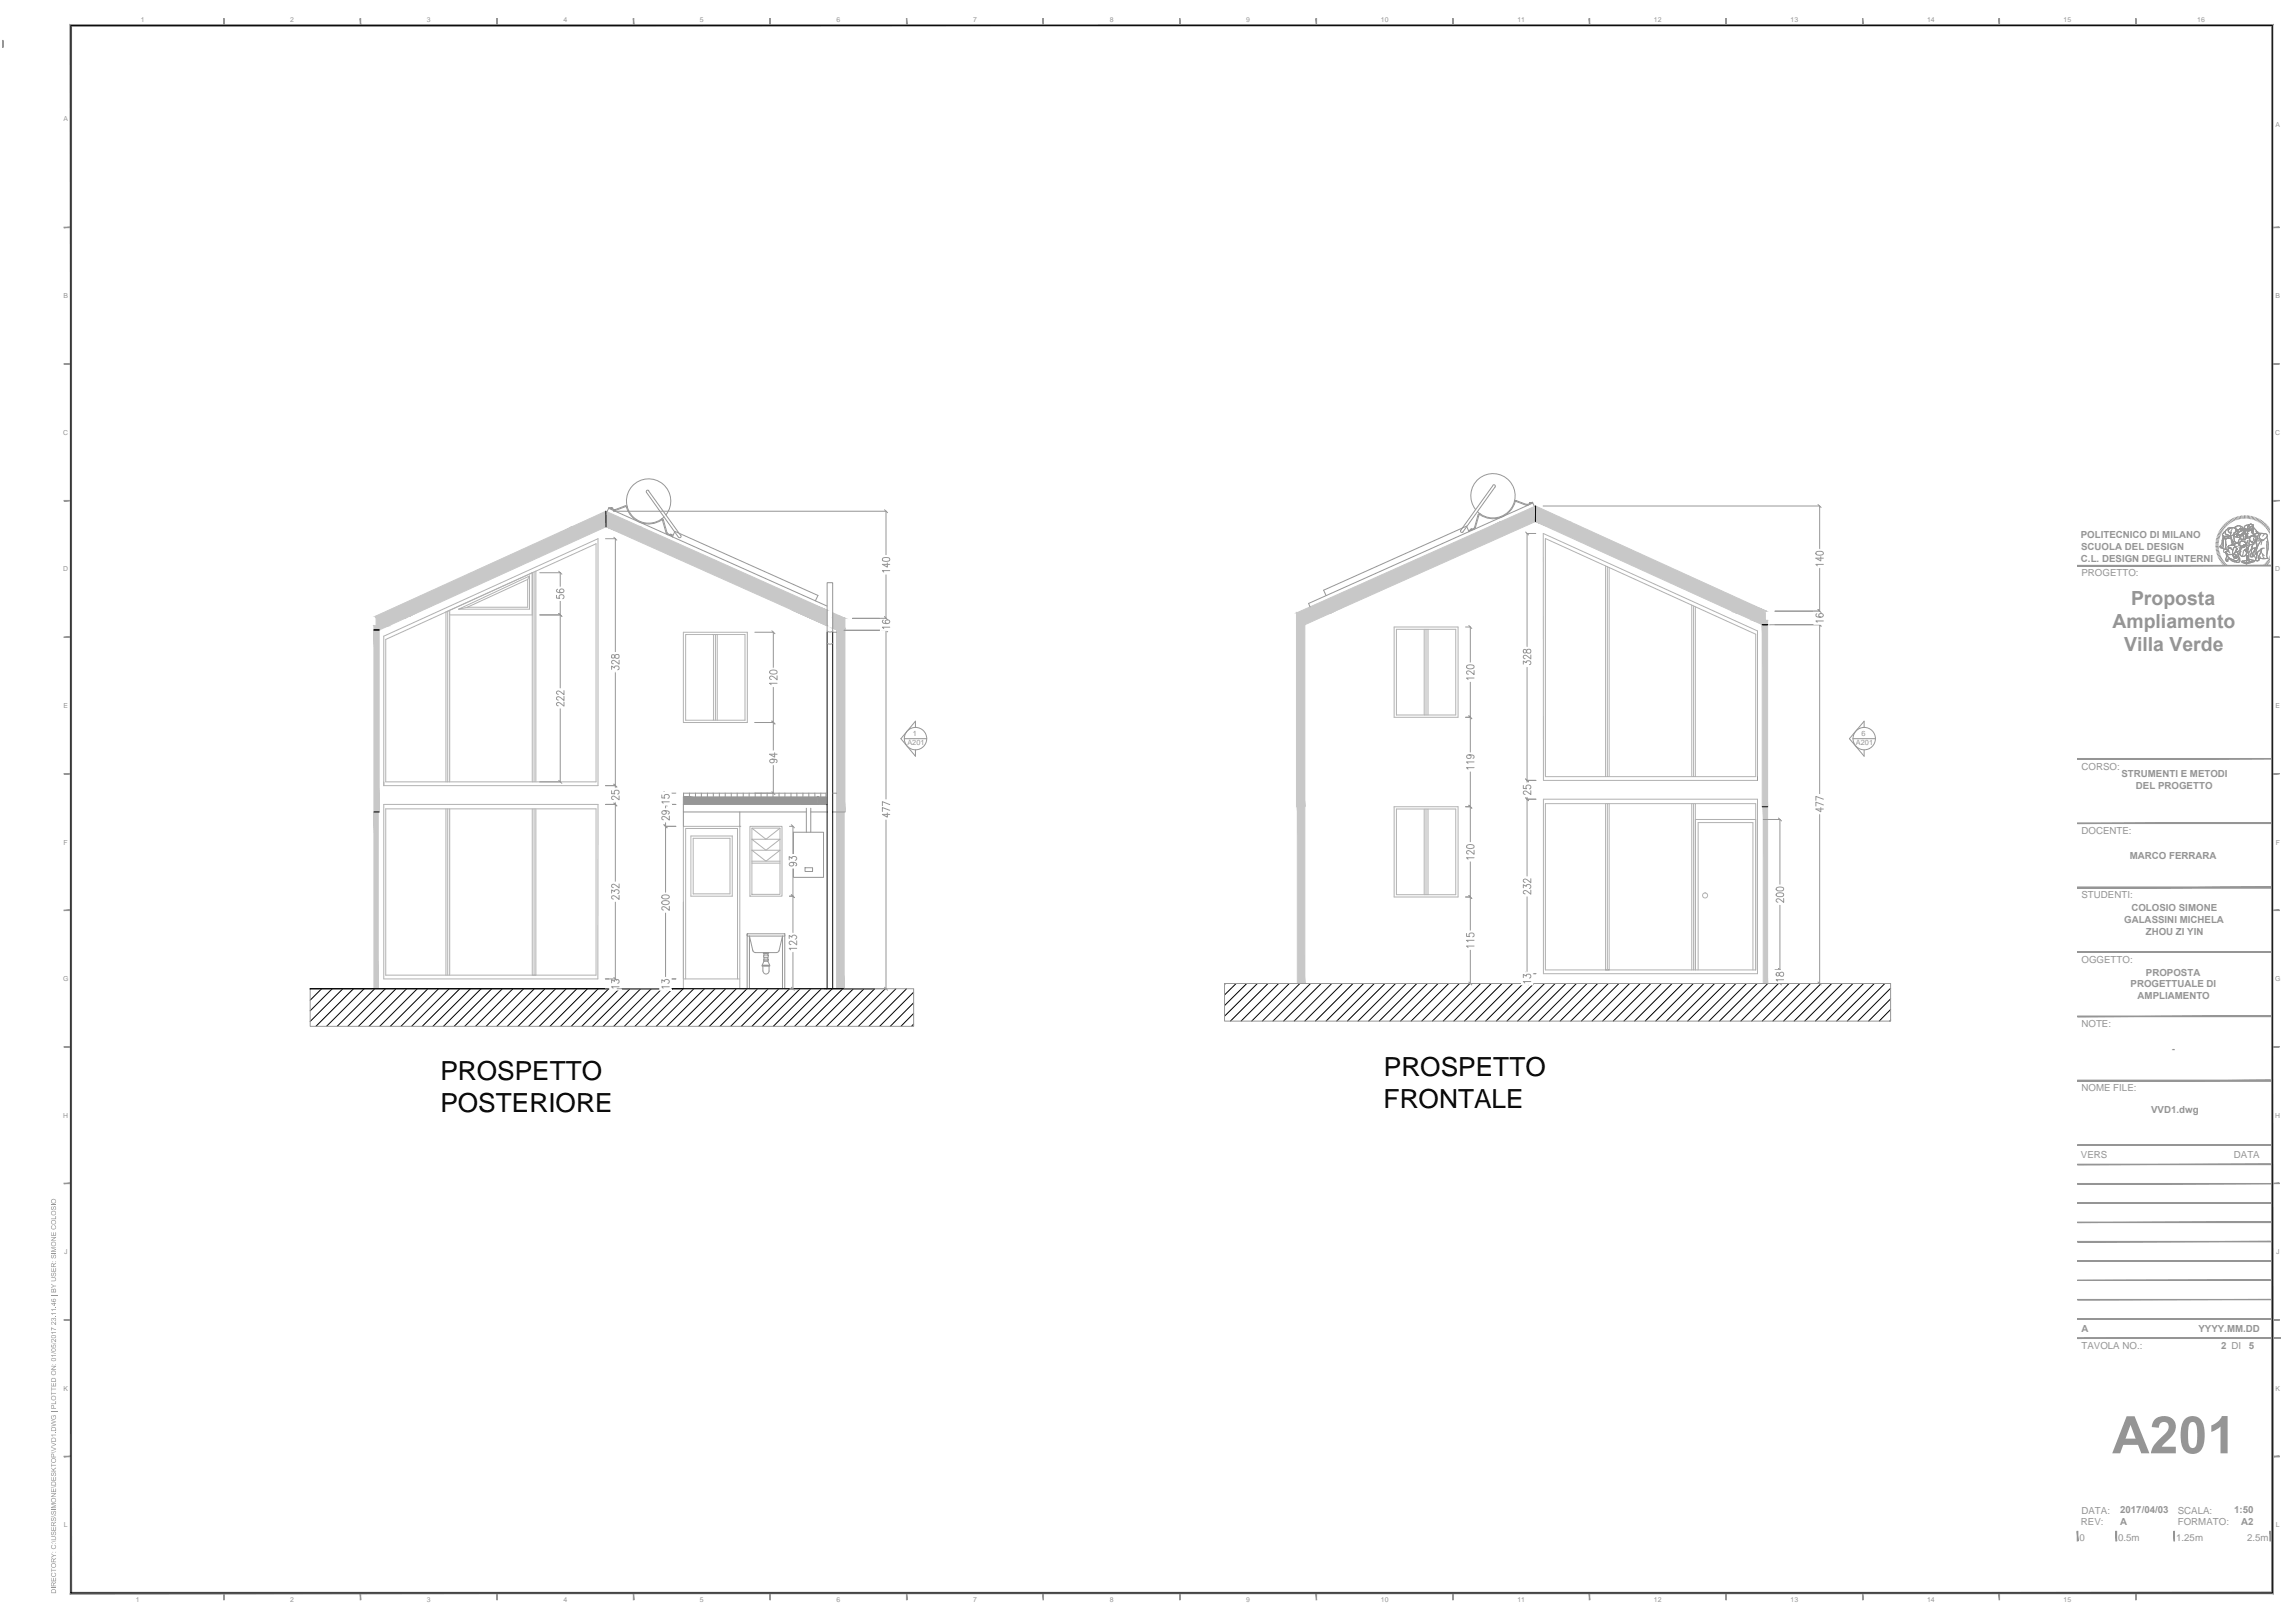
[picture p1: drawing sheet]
<svg xmlns="http://www.w3.org/2000/svg" width="594mm" height="420mm" viewBox="0 0 594 420" stroke-linecap="round" stroke-linejoin="round" font-family="sans-serif">
<defs><g id="words">
<text font-size="13.4" fill="#959595" x="546.8" y="376.2">A201</text>
<g font-size="6.8">
<text x="114" y="279.5">PROSPETTO</text>
<text x="358.2" y="278.6">PROSPETTO</text>
<text x="114" y="287.8">POSTERIORE</text>
<text x="358.2" y="286.8">FRONTALE</text>
</g>
<g font-size="5" fill="#959595">
<text x="551.6" y="156.6">Proposta</text>
<text x="546.8" y="162.6">Ampliamento</text>
<text x="549.9" y="168.5">Villa Verde</text>
</g>
<g font-size="2.5" fill="#959595">
<text x="538.6" y="139.4">POLITECNICO DI MILANO</text>
<text x="538.7" y="142.4">SCUOLA DEL DESIGN</text>
<text x="538.7" y="145.4">C.L. DESIGN DEGLI INTERNI</text>
<text x="538.8" y="149.2">PROGETTO:</text>
<text x="538.8" y="199.2">CORSO:</text>
<text x="549.1" y="201.1">STRUMENTI E METODI</text>
<text x="552.9" y="204.2">DEL PROGETTO</text>
<text x="538.8" y="215.9">DOCENTE:</text>
<text x="551.3" y="222.3">MARCO FERRARA</text>
<text x="538.8" y="232.6">STUDENTI:</text>
<text x="549.9" y="238.9">GALASSINI MICHELA</text>
<text x="551.7" y="235.9">COLOSIO SIMONE</text>
<text x="555.4" y="242">ZHOU ZI YIN</text>
<text x="538.8" y="249.2">OGGETTO:</text>
<text x="551.5" y="255.6">PROGETTUALE DI</text>
<text x="555.5" y="252.6">PROPOSTA</text>
<text x="553.3" y="258.7">AMPLIAMENTO</text>
<text x="538.8" y="265.9">NOTE:</text>
<text x="562.2" y="272.3">-</text>
<text x="538.8" y="282.5">NOME FILE:</text>
<text x="556.8" y="288.2">VVD1.dwg</text>
<text x="538.7" y="299.9">VERS</text>
<text x="578.3" y="299.9">DATA</text>
<text x="538.8" y="344.8">A</text>
<text x="569.1" y="344.8">YYYY.MM.DD</text>
<text x="538.8" y="349.3">TAVOLA NO.:</text>
<text x="575" y="349.3">2 DI</text>
<text x="582.1" y="349.3">5</text>
<text x="538.7" y="394.8">REV:</text>
<text x="538.8" y="391.9">DATA:</text>
<text x="548.8" y="394.8">A</text>
<text x="548.8" y="391.8">2017/04/03</text>
<text x="563.7" y="391.9">SCALA:</text>
<text x="563.7" y="394.8">FORMATO:</text>
<text x="578.3" y="391.8">1:50</text>
<text x="580.2" y="394.8">A2</text>
<text x="538.3" y="398.9">0</text>
<text x="548.3" y="398.9">0.5m</text>
<text x="563.3" y="398.9">1.25m</text>
<text x="581.7" y="398.9">2.5m</text>
</g>
<g font-size="1.9" fill="#969696">
<text x="236.3" y="190.5">1</text>
<text x="481.8" y="190.5">6</text>
<text x="234.9" y="192.9">A201</text>
<text x="480.4" y="192.9">A201</text>
</g>
<g font-size="1.8" fill="#959595">
<text x="36.5" y="5.7">1</text>
<text x="75.1" y="5.7">2</text>
<text x="110.5" y="5.7">3</text>
<text x="145.8" y="5.7">4</text>
<text x="181.2" y="5.7">5</text>
<text x="216.5" y="5.7">6</text>
<text x="251.9" y="5.7">7</text>
<text x="287.3" y="5.7">8</text>
<text x="322.6" y="5.7">9</text>
<text x="357.4" y="5.7">10</text>
<text x="392.8" y="5.7">11</text>
<text x="428.1" y="5.7">12</text>
<text x="463.5" y="5.7">13</text>
<text x="498.8" y="5.7">14</text>
<text x="534.2" y="5.7">15</text>
<text x="568.8" y="5.7">16</text>
<text x="16.4" y="31.3">A</text>
<text x="589" y="32.9">A</text>
<text x="16.4" y="77.2">B</text>
<text x="589" y="77.2">B</text>
<text x="16.4" y="112.6">C</text>
<text x="589" y="112.6">C</text>
<text x="16.4" y="147.9">D</text>
<text x="589" y="147.9">D</text>
<text x="16.4" y="183.3">E</text>
<text x="589" y="183.3">E</text>
<text x="16.5" y="218.6">F</text>
<text x="589.1" y="218.6">F</text>
<text x="16.3" y="254">G</text>
<text x="588.9" y="254">G</text>
<text x="16.4" y="289.3">H</text>
<text x="589" y="289.3">H</text>
<text x="16.6" y="324.7">J</text>
<text x="589.2" y="324.7">J</text>
<text x="16.4" y="360">K</text>
<text x="589" y="360">K</text>
<text x="16.5" y="395.4">L</text>
<text x="589.1" y="395.4">L</text>
<text x="35.2" y="414.8">1</text>
<text x="75.1" y="414.8">2</text>
<text x="110.5" y="414.8">3</text>
<text x="145.8" y="414.8">4</text>
<text x="181.2" y="414.8">5</text>
<text x="216.5" y="414.8">6</text>
<text x="251.9" y="414.8">7</text>
<text x="287.3" y="414.8">8</text>
<text x="322.6" y="414.8">9</text>
<text x="357.4" y="414.8">10</text>
<text x="392.8" y="414.8">11</text>
<text x="428.1" y="414.8">12</text>
<text x="463.5" y="414.8">13</text>
<text x="498.8" y="414.8">14</text>
<text x="534.2" y="414.8">15</text>
</g>
</g></defs>
<!-- layer: ARREDI -->
<g fill="none" stroke="#000" stroke-width=".26">
<path d="M80.5 256l-.2 .2M83.3 256l-3 2.9M86 256l-5.7 5.7M88.8 256l-8.5 8.4M91.5 256l-9.7 9.7M94.3 256l-9.8 9.7M97 256l-9.7 9.7M99.8 256l-9.8 9.7M102.5 256l-9.7 9.7M105.3 256l-9.8 9.7M108 256l-9.7 9.7M110.8 256l-9.8 9.7"/>
<path d="M113.5 256l-9.7 9.7M116.3 256l-9.8 9.7M119 256l-9.7 9.7M121.8 256l-9.8 9.7M124.5 256l-9.7 9.7M127.3 256l-9.8 9.7M130 256l-9.7 9.7M132.8 256l-9.7 9.7M135.5 256l-9.7 9.7M138.3 256l-9.7 9.7M141.1 256l-9.8 9.7M143.8 256l-9.7 9.7"/>
<path d="M146.6 256l-9.8 9.7M149.3 256l-9.7 9.7M152.1 256l-9.7 9.7M154.8 256l-9.7 9.7M157.6 256l-9.7 9.7M160.3 256l-9.7 9.7M163.1 256l-9.7 9.7M165.8 256l-9.7 9.7M168.6 256l-9.7 9.7M171.4 256l-9.8 9.7M174.1 256l-9.7 9.7M176.9 256l-9.8 9.7"/>
<path d="M179.6 256l-9.7 9.7M182.4 256l-9.8 9.7M185.1 256l-9.7 9.7M187.9 256l-9.8 9.7M190.6 256l-9.7 9.7M193.4 256l-9.8 9.7M196.1 256l-9.7 9.7M198.9 256l-9.8 9.7M201.6 256l-9.7 9.7M204.4 256l-9.8 9.7M207.1 256l-9.7 9.7M209.9 256l-9.7 9.7"/>
<path d="M212.6 256l-9.7 9.7M215.4 256l-9.7 9.7M218.2 256l-9.8 9.7M220.9 256l-9.7 9.7M223.7 256l-9.8 9.7M226.4 256l-9.7 9.7M229.2 256l-9.8 9.7M231.9 256l-9.7 9.7M234.7 256l-9.8 9.7M236.5 256.9l-8.8 8.8M236.5 259.6l-6.1 6.1M317.2 254.6l-.2 .2"/>
<path d="M320 254.6l-3 3M322.7 254.6l-5.7 5.7M325.5 254.6l-8.5 8.5M328.2 254.6l-9.7 9.7M331 254.6l-9.7 9.7M333.7 254.6l-9.7 9.7M336.5 254.6l-9.7 9.7M339.2 254.6l-9.7 9.7M342 254.6l-9.7 9.7M344.7 254.6l-9.7 9.7M347.5 254.6l-9.7 9.7M350.3 254.6l-9.8 9.7"/>
<path d="M353 254.6l-9.7 9.7M355.8 254.6l-9.8 9.7M358.5 254.6l-9.7 9.7M361.3 254.6l-9.8 9.7M364 254.6l-9.7 9.7M366.8 254.6l-9.8 9.7M369.5 254.6l-9.7 9.7M372.3 254.6l-9.8 9.7M375 254.6l-9.7 9.7M377.8 254.6l-9.8 9.7M380.5 254.6l-9.7 9.7M383.3 254.6l-9.7 9.7"/>
<path d="M386 254.6l-9.7 9.7M388.8 254.6l-9.7 9.7M391.6 254.6l-9.8 9.7M394.3 254.6l-9.7 9.7M397.1 254.6l-9.8 9.7M399.8 254.6l-9.7 9.7M402.6 254.6l-9.8 9.7M405.3 254.6l-9.7 9.7M408.1 254.6l-9.8 9.7M410.8 254.6l-9.7 9.7M413.6 254.6l-9.8 9.7M416.3 254.6l-9.7 9.7"/>
<path d="M419.1 254.6l-9.8 9.7M421.8 254.6l-9.7 9.7M424.6 254.6l-9.7 9.7M427.3 254.6l-9.7 9.7M430.1 254.6l-9.7 9.7M432.8 254.6l-9.7 9.7M435.6 254.6l-9.7 9.7M438.3 254.6l-9.7 9.7M441.1 254.6l-9.7 9.7M443.9 254.6l-9.8 9.7M446.6 254.6l-9.7 9.7M449.4 254.6l-9.8 9.7"/>
<path d="M452.1 254.6l-9.7 9.7M454.9 254.6l-9.8 9.7M457.6 254.6l-9.7 9.7M460.4 254.6l-9.8 9.7M463.1 254.6l-9.7 9.7M465.9 254.6l-9.7 9.7M468.7 254.6l-9.8 9.7M471.4 254.6l-9.7 9.7M474.2 254.6l-9.8 9.7M476.9 254.6l-9.7 9.7M479.7 254.6l-9.8 9.7M482.4 254.6l-9.7 9.7"/>
<path d="M485.2 254.6l-9.8 9.7M487.9 254.6l-9.7 9.7M489.4 255.8l-8.5 8.5M489.4 258.6l-5.7 5.7M236.5 262.4l-3.3 3.3M236.5 265.1l-.5 .6M489.4 261.3l-3 3M489.4 264.1l-.2 .2"/>
</g>
<g fill="none" stroke="#979797" stroke-width=".26">
<path d="M156.7 139.5h2.6M157.6 131.6l56.5 25.3M157.6 131.6v-.2l1.2 .5M157.6 131.6l-.5 .9M158.1 131.6h.1M158.1 131.5h.1M158.1 131.5l.3 .1M158.1 131.5v.1M158.2 131.5h.1M158.2 131.5l-.1 .1M158.3 131.7h.1M158.4 131.7h.1"/>
<path d="M158.4 131.6h.1M158.4 131.6l-.1 .1M158.4 131.6v.1M158.8 132.3h70.6M158.8 131.9h.5M159.3 139.5v29.9M161.8 131l-2.6 .9M161.8 130.9l.6 .3M161.9 131.1h.1a6 6 0 0 0 9.3 3.5M161.9 131.2l-2.6 .9h-.6M167.3 127.4l8.3 11.7h.6v-.5M167.9 127.1l8.3 11.6"/>
<path d="M167.9 127h-.5v.5M171.2 134.4h.3l.3 .2 .9 3.3M171.3 134.6l.2 .1M171.5 134.7l.9 3.2M172.4 133.3a5.7 5.7 0 0 0-3.4-9.2 5.7 5.7 0 0 0-6.6 7.3 5.7 5.7 0 0 0 9.5 2.4M172.4 137.9l.5 .6M172.7 137.9l.3 .3 1.1 .6v.2l.6-1.4 37 16.5-.6 1.4M173.4 138.4h.1M173.5 138.5h.1M173.5 138.3h.1M173.5 138.3l.2 .1M173.5 138.3l-.1 .1"/>
<path d="M173.5 138.4h.1M173.5 138.4v.1M173.6 138.4h.1M173.6 138.5h.1M173.7 138.6h.1M173.7 138.4l-.1 .1M173.7 138.4h.1M173.8 138.4l-.1 .2M229.3 132.3v12M380.6 137.1v.1M380.6 137.1h.1M380.6 137.2h.1"/>
<path d="M380.6 137h.1M380.6 137.1l.1 .1M380.7 137.2h.1M380.8 137h.1M380.8 137l.1 .1M380.9 137.1h.1M380.9 137h.1M380.9 137l-.3 .1M380.9 137v.1M381.7 136.5l-.3 .4-1.2 .5 .1 .2-.7-1.4-37 16.6 .7 1.4M381.9 136.6l-.4 .5M382 131.9a5.7 5.7 0 0 1 3.4-9.2 5.7 5.7 0 0 1 6.6 7.3 5.7 5.7 0 0 1-9.5 2.4"/>
<path d="M382.6 133.3l-.9 3.2M383.2 133h-.3l-.3 .2M386.4 125.6h.5l.1 .5-8.4 11.7h-.4l-.1-.5M386.4 125.7l-8.3 11.6M392.4 129.8l2.6 1h.7M392.5 129.8h-.2a6.2 6.2 0 0 1-9.4 3.4l-1 3.4M392.5 129.6l2.6 1M392.5 129.6l-.5 .2M395.5 130.5h-.4M395.9 130.2h.1M395.9 130.2l.1 .2M396 130.4h.1"/>
<path d="M396 130.2h.1M396 130.2v.1M396.1 130.1h.1M396.1 130.1l.1 .1M396.2 130.2h.1M396.2 130.1h.1M396.2 130.1l-.3 .1M396.2 130.1v.1M396.8 130.2l-58.1 26 .4 .9M396.8 130.2l-.1-.2-1.2 .6M396.8 130.2l.4 .9M397.5 138.1h-2.2v30"/>
<path d="M399.4 131h71.6v11.7M139.7 159.2h5.4M139.7 148.3h5.4M144 154.1v.7l.9 .1a.59 .59 0 0 1 0-.8 .59 .59 0 0 1 .9 .1 .59 .59 0 0 1-.1 .8M144.3 152.5l-.3 .5a1.17 1.17 0 0 0 2-.1 .57 .57 0 0 0-.7-.4 .57 .57 0 0 0-.4 .7l.5 .2M145 148.3v4.2M145 155v23.8M228.5 144.5l.7-.2a.83 .83 0 0 1 1.1 .5v.1a1.27 1.27 0 0 1-1.9 0zM229.3 148.1v12.4M229.7 145.7v1.1l-1.3-.7h1.9M230.3 147.7h-1.9l.4 .4M459.5 158.2h11.5"/>
<path d="M470.1 142.9l.8-.2a.91 .91 0 0 1 1.1 .4l-.1 .4-.7 .2a.94 .94 0 0 1-1.1-.4zM470.3 158.9l-.2 .4a1.16 1.16 0 0 0 1.9 0 .55 .55 0 0 0-.8-.5 .55 .55 0 0 0-.1 .9l.2 .1M471 146.5v12.3M471.3 144.1v1.1l-1.2-.7h1.9M472 146.1h-1.9l.3 .4M146 178.8v1l-.9-.7a.5 .5 0 0 0-.9-.1 .5 .5 0 0 0 .3 .8M158.3 173.3v-.9l.8 .5a.57 .57 0 0 1 .9-.5 .57 .57 0 0 1-.1 1M158.4 169.6a.51 .51 0 0 0 .2 .8l.4-.1a.7 .7 0 0 1 .4-.8 .7 .7 0 0 1 .9 .3 .61 .61 0 0 1-.7 .7 .61 .61 0 0 1-.5-.8l-.3-.2zM159.3 173.4v31.2M160.3 170.9v1l-1.6-.9-.4 .3v.2l.5 .3M195.4 163.7h4.8M199.3 173.7l.8-.2a.89 .89 0 0 1 1.1 .4v.1a1.23 1.23 0 0 1-2 0z"/>
<path d="M200.2 163.7v9.8M200.2 177.3v17.6M201.2 176.9h-2l.4 .4M201.2 174.9v1.1a2.24 2.24 0 0 0-1.6-1l-.4 .3v.3l.5 .3M214.1 166.5a1.16 1.16 0 0 0 1.5 0M214.1 163.4a1.16 1.16 0 0 0 1.5 0M214.1 163.7v-12.9h1.4v12.9h1.1M218.5 163.2h10.9M220.7 160.1h8.7M228.7 160.5l-.3 .3a1.07 1.07 0 0 0 1.9 .1 .57 .57 0 0 0-.7-.4 .57 .57 0 0 0-.4 .7l.5 .2M229.3 162.7v44.8M230.3 162.4h-1.9l.4 .3"/>
<path d="M379.4 162.3h1.2v9.8M379.7 172.3l.8-.2a.86 .86 0 0 1 1.1 .6 1.24 1.24 0 0 1-2 0zM380.6 175.9v19.5M381.6 175.5h-2l.4 .4M381.6 173.6v1l-1-.7-.6-.2-.3 .1-.1 .5 .5 .3M394.3 171.9v-.8l.8 .4a.56 .56 0 0 1 .8-.4 .56 .56 0 0 1 0 1M394.4 168.2a.52 .52 0 0 0-.1 .5 .52 .52 0 0 0 .5 .4l.2-.1a.7 .7 0 0 1 .4-.9 .7 .7 0 0 1 .9 .3 .61 .61 0 0 1-.7 .7 .61 .61 0 0 1-.5-.7l-.3-.3zM395.3 172.1v31.1M396.3 169.6v1l-1.2-.9-.4-.1-.3 .2-.1 .4 .5 .3M458.1 161.7h12.9M471 161.1v45.1M472 160.8h-1.9l.3 .3"/>
<path d="M145 182.8v19.6M146 181.8v1l-.9-.8a.51 .51 0 0 0-.8-.1 .51 .51 0 0 0 0 .7l.2 .1M146 180.3v1l-.9-.7a.5 .5 0 0 0-.9-.2 .5 .5 0 0 0 .3 .8M195.4 187h4.8M199.9 196.5a.5 .5 0 0 1 .5 .6 .5 .5 0 0 1-.6 .4l-.6-.5a1.16 1.16 0 0 1 2 0l-.3 .4M200.2 197.5v7.8M200.5 194.9v1.1l-1.3-.7h2M379.4 185.7h1.2M380.3 195.4l.4 .2a.52 .52 0 0 1-.6 .8 .52 .52 0 0 1-.2-.9l.4-.1a.91 .91 0 0 1 1.3 .6l-.3 .3M380.6 199.1v19.5M381.6 198.7h-2l.4 .4M381.6 197.2h-2l.4 .4"/>
<path d="M139.7 202.4h5.4M156.7 208.3h2.6M156.7 203.4h2.6M158.3 204.7v.8h.9a.58 .58 0 0 1 0-.8 .58 .58 0 0 1 .8 0 .58 .58 0 0 1 .1 .8l-.2 .1M159.3 207.1v21.7M160.3 206.1v1l-1.6-1-.4 .3v.3l.5 .3M171.3 205.8v.8h.8a.58 .58 0 0 1 .1-.8 .58 .58 0 0 1 .8 0 .58 .58 0 0 1 0 .8l-.1 .1M171.9 209.9a.5 .5 0 0 1 .6 .5 .5 .5 0 0 1-.6 .4l-.5-.2-.1-.2a1.09 1.09 0 0 1 2 .1l-.3 .2M172.2 208.3h2.7M172.2 213.9h2.7M172.3 208v1.9M172.3 212.3v19.4"/>
<path d="M173.3 211.3v1l-1.4-1-.6 .3 .1 .5 .3 .1M173.3 207.6h-2l.3 .4M174.9 205.3h-2.7l.1 .4M176.9 208.3v5.6M176.9 210.2h31.8M178.5 205.3v1M180 205.3v1M181.6 205.3v1M183.1 205.3v1M184.6 205.3v1M186.2 205.3v1M187.7 205.3v1"/>
<path d="M189.3 205.3v1M190.8 205.3v1M191.5 210.2v3.7M192.4 205.3v1M193.9 205.3v1M195.5 205.3v1M197 205.3v1M198.6 205.3v1M200.1 205.3v1M201.7 205.3v1M203.2 205.3v1M204.4 213.9h.9v7.8"/>
<path d="M204.8 205.3v1M205.4 215.4h7.8v11.7h-7.8zM206.3 205.3v1M207.8 205.3v1M208.7 209.2v6.2M209.4 205.3v1M209.9 210.2h4.2M209.9 209.2v6.2M210.9 205.3v1M212.5 205.3v1M213.8 205.3v1M214.1 205.3h-37.2v1"/>
<path d="M215.5 210.2h3.2M215.5 205.3h1.1M229.3 211.6v44.4M229.7 210.5v1.1l-1.3-.8h1.9M230.3 209.8l-1.9-.7v1M230.3 208.3l-1.9-.8v1.1M379.4 208.8h1.2M379.7 218.9l.8-.3a.86 .86 0 0 1 1.1 .6 1.24 1.24 0 0 1-2 0zM394.3 203.3v.8l.9 .1a.6 .6 0 0 1 0-.8 .6 .6 0 0 1 .8 0 .6 .6 0 0 1 .1 .8h-.2M395.3 206.9h2.3M395.3 205.7v21.8M395.3 202h2.3"/>
<path d="M396.3 204.7v1l-1.2-.9h-.4l-.3 .1-.1 .5 .5 .3M454.9 201.1v.9M456.4 212.1h4.4l-.1 17.5M471 210.2v44.4h-12.9M471.3 209.1v1.1l-1.2-.8h1.9M472 208.4l-1.9-.7v1M472 206.9l-1.9-.7v1M158.3 231.2v-.8l.8 .4a.57 .57 0 0 1 .9-.4 .57 .57 0 0 1-.1 1M159.3 232.8v20.7M160.3 231.8v1l-1-.7a.51 .51 0 0 0-.7-.2 .51 .51 0 0 0-.1 .8l.3 .1M160.3 228.8v1.1l-1-.8a.51 .51 0 0 0-.7-.2 .51 .51 0 0 0-.1 .8l.3 .1M171.4 233.4l.7-.3a.88 .88 0 0 1 1.2 .6 1.14 1.14 0 0 1-2-.1z"/>
<path d="M171.4 231.9l.7-.2a.88 .88 0 0 1 1.2 .6 1.14 1.14 0 0 1-2-.2zM172.3 235.7v17.8M173.3 234.6v1.1l-1.4-1-.6 .3 .1 .4 .3 .2M204.3 222.6v-.8l.7 .4a.58 .58 0 0 1 .9-.5 .58 .58 0 0 1 0 1M204.4 232h.9M204.9 223.2l.5 .3a.52 .52 0 0 1-.6 .7 .52 .52 0 0 1-.3-.9l.4-.1a.97 .97 0 0 1 1.3 .6l-.3 .3M205.3 224.2v17.9M208.4 224.6h1.9v1h-1.9zM379.4 232.2h1.2M380.6 222.4v19.1M381.6 222.1h-2l.4 .3M381.6 220.1v1.1l-1-.8-.6-.2-.4 .3v.3l.5 .3"/>
<path d="M394.3 229.8v-.8l.8 .5a.57 .57 0 0 1 .9-.5 .57 .57 0 0 1-.1 1M395.3 231.5v20.7M396.3 230.4v1.1l-1-.8a.51 .51 0 0 0-.8-.1 .51 .51 0 0 0 .2 .8h.1M396.3 227.5v1l-1-.7a.51 .51 0 0 0-.7-.2 .51 .51 0 0 0-.1 .8h.3M459.9 231.3l.7-.2a.94 .94 0 0 1 1.1 .4v.2a1.31 1.31 0 0 1-1.9 0zM459.9 229.8l.7-.2a.94 .94 0 0 1 1.1 .5v.1a1.31 1.31 0 0 1-1.9 0zM460.7 233.6v18.1M461.7 232.6v1l-1.2-.9a.47 .47 0 0 0-.7 .2 .47 .47 0 0 0 .3 .7h.1M80.3 256h156.2v9.7h-156.2zM156.7 256h2.6M156.7 253.4h2.6M158.3 254.4v-.8l.8 .5a.57 .57 0 0 1 .9-.5 .57 .57 0 0 1-.1 1"/>
<path d="M159.3 255.8v.2M160.3 255.5h-2l.4 .3M171.3 254.4v-.8l.7 .5a.57 .57 0 0 1 .9-.5 .57 .57 0 0 1 0 1M172.2 253.4h2.7M172.3 255.8l-12.5 .2M173.3 255.5h-2l.3 .3M193.4 242.2h9.8M193.4 241.8v14.2h-1.9M195.4 246.6h5.7M195.5 246.6l-.6-.5-.9-3.8v13.7h8.6v-13.7l-.9 3.8-.6 .5M197.3 249.9h1.9v.2h-1.9zM197.5 250.1v1.3"/>
<path d="M197.5 251.4a.78 .78 0 0 0 .8 .8 .78 .78 0 0 0 .8-.8M197.6 246.6l1.4 .1zM197.6 246.7h1.3M197.7 247.2h1.2v.6h-1.2zM197.7 248.3h1.2v.5h-1.2zM197.8 248.8l-.5 1.1M197.8 246.9v.3M197.8 247.8v.5M197.8 248.8h.1M197.8 248.8h.9M198.7 248.8l.5 1.1M198.7 246.9v.3"/>
<path d="M198.7 247.8v.5M198.7 248.8h.1M199.1 250.1v1.3M203.1 241.8v14.2h11M203.2 241.8h-9.8M204.3 243v-.8l.7 .4a.58 .58 0 0 1 .9-.5 .58 .58 0 0 1 0 1M205.3 245.9v10.1M206.2 245.5h-1.9l.3 .4M206.2 243.6v1l-.9-.7-.7-.3-.3 .3v.3l.5 .3M215.5 256h.4M218.5 256h10.9M317 254.6h172.4v9.7h-172.4z"/>
<path d="M379.6 241.7v.7l.9 .1a.58 .58 0 0 1 0-.8 .58 .58 0 0 1 .8 0 .58 .58 0 0 1 .1 .8h-.2M380.6 245.3v9.3h-1.2M381.6 244.9h-2l.4 .4M381.6 243.4h-2l.4 .4M394.3 253.1v-.9l.8 .5a.57 .57 0 0 1 .9-.5 .57 .57 0 0 1-.1 1M395.3 254.5l2.3 .1M395.3 252.1h2.3M396.3 254.1h-2l.4 .4M415.6 251.1h.9M459.5 251.1h1.3M459.9 251.9l-.1 .5a.42 .42 0 0 0 .6 .2 .69 .69 0 0 1 .5-.8 .69 .69 0 0 1 .8 .3 .62 .62 0 0 1-.6 .7 .62 .62 0 0 1-.6-.8l-.3-.2zM460.7 254v.6"/>
<path d="M461.7 253.6h-1.9l.3 .4"/>
</g>
<g fill="#979797" stroke="#979797" stroke-width=".26">
<path d="M211.7 206.3l2.1 2v-2zM211.7 206.3l2.1 2h-2.1z"/>
<path d="M176.9 206.3l34.8 2v-2zM176.9 206.3l34.8 2h-34.8z"/>
</g>
<!-- layer: STRUTTURA -->
<g fill="#c7c8ca" stroke="#c7c8ca" stroke-width=".26">
<path d="M215.5 158.6l2.1 1h-2.1z"/>
<path d="M205.1 158l9 4z"/>
<path d="M205.1 158h9v4z"/>
<path d="M96.8 163.1l1.4 47.1v-47.1zM96.8 163.1l1.4 47.1h-1.4z"/>
<path d="M96.8 210.2l1.1 45.8v-45.8zM96.8 210.2l1.1 45.8h-1.1z"/>
<path d="M216.6 163.1l2.1 47.1v-47.1zM216.6 163.1l2.1 47.1h-2.1z"/>
<path d="M216.6 210.2l1.9 45.8v-45.8zM216.6 210.2l1.9 45.8h-1.9z"/>
<path d="M156.8 132.3l.1 4.1h8.9zM148 136.4l8.8-4.1 .1 4.1z"/>
<path d="M156.9 136.4l57.2 21.6-48.3-21.6zM156.9 136.4l57.2 21.6h-9z"/>
<path d="M105.9 159.6l51-23.2h-8.9zM97.1 159.6l50.9-23.2-42.1 23.2z"/>
<path d="M97.7 159.6l7.4 .3 .8-.3zM97.7 159.6l7.4 .3h-7.4z"/>
<path d="M215.5 159.6l3.2 .4-1.1-.4zM215.5 159.6l3.2 .4h-3.2z"/>
<path d="M97.4 159.9l3.3 2.1 4.4-2.1zM97.4 159.9l3.3 2.1h-3.3z"/>
<path d="M215.5 160l3.2 2.7v-2.7zM215.5 160l3.2 2.7h-3.2z"/>
<path d="M215.5 162.7l3.2 .4v-.4zM215.5 162.7l3.2 .4h-2.1z"/>
<path d="M96.8 162l1.4 1.1 2.5-1.1zM96.8 162l1.4 1.1h-1.4z"/>
<path d="M397.5 131v4h8.8zM388.5 135l9-4v4z"/>
<path d="M397.5 135l59.7 23.2-50.9-23.2zM397.5 135l59.7 23.2h-8.8z"/>
<path d="M448.4 158.2l8.2 .4v-.4zM448.4 158.2l8.2 .4h-7.4z"/>
<path d="M344.5 158.7l53-23.7h-9zM335.6 158.7l52.9-23.7-44 23.7z"/>
<path d="M449.2 158.6l7.8 2v-2zM449.2 158.6l7.8 2h-3.3z"/>
<path d="M453.7 160.6l3.9 1.1v-1.1zM453.7 160.6l3.9 1.1h-1.4z"/>
<path d="M335.6 158.7l2.2 3 6.7-3zM335.6 158.7l2.2 3h-2.2z"/>
<path d="M456.2 161.7l1.4 47.1v-47.1zM456.2 161.7l1.4 47.1h-1.4z"/>
<path d="M335.6 161.7l2.2 47.1v-47.1zM335.6 161.7l2.2 47.1h-2.2z"/>
<path d="M456.4 208.8l1.2 45.8v-45.8zM456.4 208.8l1.2 45.8h-1.2z"/>
<path d="M335.8 208.8l2 45.8v-45.8zM335.8 208.8l2 45.8h-2z"/>
</g>
<!-- layer: INFISSI -->
<g fill="none" stroke="#b2b2b2" stroke-width=".26">
<path d="M399.5 138.1l55.4 25.2v38.7h-55.4zM400 139.4l54.5 24.8v36.9h-54.5zM115.4 158.4v44M115.9 158.2v44.2M116.4 158v44.4M116.4 159.2h21.4M121 157.2l-2.3 .5M136.6 150v7.2h-15.6M136.6 150l-15.6 7.2M137.1 149.1v8.6h-18.4M137.1 149.1l-18.4 8.6M137.1 149.1l-.5 .9"/>
<path d="M137.8 148.3v54.1M138.2 148.1v54.3M138.7 147.8v54.6M415.6 146.5v54.6M416.1 146.7v54.4M416.5 146.9v54.2M437.9 156.6v44.5M438.4 156.9v44.2M438.9 157.1v44M99.3 164.7l55.5-25.2v63.9h-55.5zM99.9 165.5l54.4-24.7v61.6h-54.4zM176.9 163.7h16.5v23.3h-16.5z"/>
<path d="M177.5 164.3h15.4v22.2h-15.4zM184.7 164.3v22.2M185.2 164.3v22.2M185.7 164.3v22.2M360.9 162.3h16.5v23.4h-16.5zM361.5 162.9h15.3v22.2h-15.3zM368.7 162.9v22.2M369.1 162.9v22.2M369.6 162.9v22.2M99.3 208.3h55.5v45.1h-55.5zM99.9 209.4h54.4v43h-54.4zM115.4 209.4v43"/>
<path d="M115.9 209.4v43M116.4 209.4v43M137.8 209.4v43M138.2 209.4v43M138.7 209.4v43M178.8 216.4h10.8v15.6h-10.8zM179.4 217h9.6v14.4h-9.6zM191.5 213.9h.1M191.5 213.9h-14.6v39.5h14.6M191.5 213.9v42.1M194.1 213.9h8.3v18.1h-8.3zM194.6 214.4h7.3v17.1h-7.3z"/>
<path d="M194.6 214.4l3.7 2.9 3.6-2.9M194.6 217.3h7.3l-3.6 2.8zM360.9 208.8h16.5v23.4h-16.5zM361.5 209.4h15.3v22.2h-15.3zM368.7 209.4v22.2M369.1 209.4v22.2M369.6 209.4v22.2M399.5 206.9h55.4v45.2h-55.4zM400 208h54.5v43.1h-54.5zM415.6 208v43.1M416.1 208v43.1M416.5 208v43.1"/>
<path d="M437.9 208v43.1M438.4 208v43.1M438.9 208v43.1M438.9 212.1h15.6M176.9 233.6v22.4M194.6 220.1h7.3l-3.6 2.8zM194.6 222.9h7.3M194.6 223.4h7.3M177.5 253.4v-38.9h13.4v38.9M439.6 251.1v-38.1h14.2v38.1"/>
<circle cx="441.4" cy="231.8" r=".66"/>
</g>
<!-- layer: STRUTTURA -->
<path d="M156.8 132.3l.1 4.1M397.5 131v4M96.8 163.1h1.4M214.1 163.7v92.3M215.5 163.7v92.3M456.2 161.7h1.4M96.8 210.2h1.4M456.2 208.8h1.4M80.3 256h146.1M328.5 254.6h135.2" fill="none" stroke="#000" stroke-width=".26"/>
<!-- layer: 0 -->
<g fill="none" stroke="#979797" stroke-width=".26">
<path d="M158.9 139.1l.8 .7M229 132l.8 .7M394.9 137.7l.8 .8M470.6 130.6l.8 .8M144.6 158.8l.8 .8M144.6 147.9l.8 .7M229 159.7l.8 .8M470.6 157.8l.8 .8M199.8 163.3l.8 .8M229 162.7l.8 .8M380.2 161.9l.8 .8M470.6 161.3l.8 .8"/>
<path d="M199.8 186.7l.8 .7M380.2 185.3l.8 .8M144.6 202l.8 .8M158.9 207.9l.8 .7M158.9 203l.8 .8M171.9 213.5l.8 .8M171.9 207.9l.8 .7M171.9 204.9l.8 .8M199.8 204.9l.8 .8M204.8 213.5l.8 .8M380.2 208.5l.8 .7M394.9 206.5l.8 .8"/>
<path d="M394.9 201.6l.8 .8M460.4 211.8l.8 .7M204.8 231.6l.8 .8M380.2 231.8l.8 .8M158.9 253l.8 .8M158.9 255.6l.8 .7M171.9 253l.8 .8M171.9 255.6l.8 .7M204.8 255.6l.8 .7M229 255.6l.8 .7M380.2 254.2l.8 .8M394.9 251.7l.8 .7"/>
<path d="M394.9 254.2l.8 .8M460.4 250.7l.8 .8M460.4 254.2l.8 .8M470.6 254.2l.8 .8"/>
</g>
<!-- layer: ARREDI -->
<g fill="#fff" stroke="#fff" stroke-width=".26">
<path d="M379.1 241v4.8h2.9zM379.1 241h2.9v4.8z"/>
<path d="M379.1 218.2v4.7h2.9zM379.1 218.2h2.9v4.7z"/>
<path d="M379.1 194.9v4.7h2.9zM379.1 194.9h2.9v4.7z"/>
<path d="M379.1 171.6v4.8h2.9zM379.1 171.6h2.9v4.8z"/>
<path d="M157.8 253v3.3h3zM157.8 253h3v3.3z"/>
<path d="M157.8 228.4v4.9h3zM157.8 228.4h3v4.9z"/>
<path d="M157.8 204.1v3.5h3zM157.8 204.1h3v3.5z"/>
<path d="M157.8 168.9v5h3zM157.8 168.9h3v5z"/>
<path d="M143.6 178.3v5h2.9zM143.6 178.3h2.9v5z"/>
<path d="M143.6 152v3.5h2.9zM143.6 152h2.9v3.5z"/>
<path d="M203.8 241.6v4.8h2.9zM203.8 241.6h2.9v4.8z"/>
<path d="M203.8 221.2v3.5h2.9zM203.8 221.2h2.9v3.5z"/>
<path d="M170.8 231.2v4.9h2.9zM170.8 231.2h2.9v4.9z"/>
<path d="M170.8 253v3.3h2.9zM170.8 253h2.9v3.3z"/>
<path d="M227.9 207.1v5h2.9zM227.9 207.1h2.9v5z"/>
<path d="M227.9 159.9v3.4h2.9zM227.9 159.9h2.9v3.4z"/>
<path d="M227.9 143.8v4.8h2.9zM227.9 143.8h2.9v4.8z"/>
<path d="M170.8 209.4v3.4h2.9zM170.8 209.4h2.9v3.4z"/>
<path d="M170.8 205.2v3.2h2.9zM170.8 205.2h2.9v3.2z"/>
<path d="M198.7 173v4.7h3zM198.7 173h3v4.7z"/>
<path d="M198.7 194.4v3.6h3zM198.7 194.4h3v3.6z"/>
<path d="M459.3 229.1v5h2.9zM459.3 229.1h2.9v5z"/>
<path d="M459.3 251.2v3.3h2.9zM459.3 251.2h2.9v3.3z"/>
<path d="M469.5 205.7v5h3zM469.5 205.7h3v5z"/>
<path d="M469.5 158.3v3.3h3zM469.5 158.3h3v3.3z"/>
<path d="M469.5 142.2v4.8h3zM469.5 142.2h3v4.8z"/>
<path d="M393.9 227v5h2.9zM393.9 227h2.9v5z"/>
<path d="M393.9 202.7v3.5h2.9zM393.9 202.7h2.9v3.5z"/>
<path d="M393.9 167.6v5h2.9zM393.9 167.6h2.9v5z"/>
<path d="M393.9 251.7v3.2h2.9zM393.9 251.7h2.9v3.2z"/>
</g>
<!-- layer: NUMERAZIONE -->
<g fill="none" stroke="#969696" stroke-width=".26">
<path d="M234.1 191.2h5.8M237 188.3v-1.6l-3.8 4.5 3.8 4.6v-1.6M479.6 191.2h5.8M482.5 188.3v-1.6l-3.8 4.5 3.8 4.6v-1.6"/>
<circle cx="237" cy="191.2" r="2.9"/>
<circle cx="482.6" cy="191.2" r="2.9"/>
</g>
<!-- layer: G-ANNO-LOGO -->
<g fill="none" stroke="#959595" stroke-width=".26">
<path d="M573.7 139.7l.7 .1M573.8 139.4l.6 .1M573.9 139l.6 .2M574 138.7l.6 .2M574.1 138.3l.6 .3M574.2 138l.7 .3M574.4 137.7l.6 .3M574.6 137.4l.6 .3M574.7 137l.6 .4M575 136.8l.5 .4M575.2 136.5l.5 .4M575.2 139.9h.1"/>
<path d="M575.2 139.9l-.1 .8-.5 .7M575.3 138.3l.2 .4M575.4 136.2l.5 .4M575.5 138.7v.5M575.5 138.7l.2 .2 .6-.1a.62 .62 0 0 0 1-.1M575.5 138.7h.1M575.5 139.2h.1M575.5 139.2l-.3 .7M575.5 138.1l-.2 .2M575.6 139.2h.1M575.6 139.2l-.2 .5-.1 1.5-.4 .6M575.6 135.9l.5 .5"/>
<path d="M575.6 139.2l.3 .1M575.8 135.7l.6 .5M575.9 139.3l-.1 .1a2.49 2.49 0 0 0-.3 2l-.2 .6 .3 .1M575.9 139.3l-.1 .1a1.52 1.52 0 0 0-.3 1.5l-.2 1.1M575.9 139.3l.5 .1M575.9 139.3h.1M576.1 137.5l-.6 .6M576.1 137.5h.1M576.1 137.5a.59 .59 0 0 0 .5 .9l.4 .2M576.1 135.4l.5 .5M576.4 139.4h-.1a1.72 1.72 0 0 0-.1 1.6M576.4 139.4h.1"/>
<path d="M576.4 135.2l.4 .5M576.7 135l.4 .5M577 134.8l.3 .6M577 138.6l.3 .1M577.3 134.6l.3 .6M577.3 138.7h.1M577.4 138.7l.1 .6M577.4 138.7h.1M577.4 138.7h-.1M577.4 138v.7M577.4 137.9h.1M577.4 137.9v.1"/>
<path d="M577.5 139.3l.4 .8M577.5 139.3l-1.1 .1M577.5 139.3h.1M577.6 139.7h.1M577.6 139.7l.2 1.3M577.6 134.4l.3 .6M577.8 136.9l-.4 1M577.9 134.3l.3 .5M578 138.5h.1M578 138.6l.3 .7a.99 .99 0 0 0 .7 1.3M578 138.5v.1M578.1 136.6a.98 .98 0 0 0-1.2 1l.5 .3"/>
<path d="M578.1 136.6h.1M578.1 136.6l.4 .1M578.1 136.6a1.61 1.61 0 0 0-2 .9M578.2 134.1l.3 .6M578.3 138.4l.1 .3M578.3 138.4l-.3 .2M578.4 138.7l.4 .3M578.4 138.4v.3M578.5 136.7l.3 .3M578.5 136.7h.1M578.6 134l.2 .6M578.6 136.5l-.1 .2"/>
<path d="M578.6 136.5h.1M578.7 137.6l-.7 .9M578.8 137h.1M578.8 137l-.1 .6M578.8 139h.4M578.8 137l.3 .2M578.9 133.9l.2 .6M578.9 137l.2 .2M578.9 137h.1M579 136.3l-.4 .2M579 138.7l.2 .3M579.1 138.5l-.1 .2"/>
<path d="M579.1 138.1l-.8 .3M579.1 138.1h.1M579.1 138.1l.3 .3M579.2 137.9h.1M579.2 138.1h-.1M579.2 139h.1M579.2 137.9l-.3 .2M579.2 137.9v.2M579.2 133.7l.2 .7M579.3 138.4l-.2 .1M579.3 137.6l.4 .1M579.3 137.6h.1"/>
<path d="M579.3 137.6l-.1 .3M579.3 138.4h.1M579.3 137.6h-.6M579.4 138.4l-.3 .1M579.4 138.4h.1M579.5 138.4l.5 .1-.3 .1-.1 .5-.4-.1M579.5 138.4h.1M579.5 138.4l-.2 .2M579.6 136.1l-.6 .2M579.6 136.1l.5 .2M579.6 133.7l.1 .6M579.7 137l-.6 .2"/>
<path d="M579.7 137.7h.1M579.8 137h-.1M579.8 137.5l.1 .1M579.9 137.6h.1M579.9 137.6l-.2 .1M579.9 137.1l.1 .1M579.9 139.4l.2 .1M579.9 139.4l-.5 .7v.6M580 139.1l-.1 .3M580 136.8h.1M580 136.8l-.2 .2M580 136.7l-.2 .3"/>
<path d="M580 133.6v.7M580 139.1h.1M580 137.1l-.1 .1M580 136.7l.1 .1M580 136.7v.1M580 137.5h.1M580 137.5l-.1 .1M580.1 138.8l-.1 .3M580.1 136.3l.3 .2M580.1 136.8l.2 .1M580.1 138.8l-.2 .6M580.1 139.5l.5 .1"/>
<path d="M580.2 138.3l-.1 .5M580.2 138.3h.1M580.3 136.9h.1M580.3 137l-.2 .5M580.3 133.5l.1 .7M580.4 137.2l-.1 .2 .2-.1M580.4 137.2h.1M580.4 138.1l-.2 .2M580.4 136.5l.1 .4M580.5 138.3l.1 .2M580.5 137.3l.3 .3M580.5 137.3h.1"/>
<path d="M580.5 136.9h-.2M580.6 138.5l.1 .5M580.6 139.6h.1M580.6 138h.2M580.6 138h.1M580.6 138l-.2 .1M580.6 133.5l.1 .7M580.7 138.1l-.2 .2M580.7 137.1l-.3 .1M580.7 137.1l.4 .2M580.7 137.1h.1M580.7 139h.6"/>
<path d="M580.7 139l.1 .1M580.8 139.1l-.2 .5M580.8 139.1l-.1 .5M580.8 137.6h.3M580.8 137.6h.1M580.8 138h.4M580.8 138h.1M580.9 139.6h.1M580.9 138.4h-.1M580.9 139.6h-.8l-.2-.2-.5 .8v.5M581 136.8a.51 .51 0 0 1 .6 .5M581 136.8l-.3 .3"/>
<path d="M581 133.5v.7M581.1 138l-.4 .1M581.1 138h.1M581.1 138v.1M581.1 137.2h.1M581.1 137.2l.2 .2M581.1 137.2v.1M581.1 137.3h.1M581.1 139.6v.7M581.1 138.1l.2 .1M581.2 138l-.8 .1M581.2 138h.1"/>
<path d="M581.2 138l.2 .2M581.2 138l.3 .3M581.2 138.1l.2 .3M581.3 138.2l.1 .2M581.3 137.4l-.2 .2M581.3 137.4h.1M581.3 139h.1M581.3 139l.1 .3M581.3 133.5v.7M581.4 138.4v.1M581.4 138.2h.1M581.4 138.2v.1"/>
<path d="M581.4 139.3l-.1 .2-.4 .1M581.4 139.3h.1M581.4 138.5l.1 .2M581.4 139.3l-.2 .3h-.5M581.4 138.3l.2 .1M581.4 138.6l-.2 .1M581.4 138.4l.1 .3M581.4 138.4l-.1 .1M581.4 139.3l-.3 .3h-.4M581.5 139.3h.1M581.5 138.7v.2M581.5 138.9l-.1 .4"/>
<path d="M581.5 138.3l.1 .1M581.5 138.9l-.2 .1M581.6 138.5l.1 .4M581.6 138.4h.1M581.6 137.3l.1-.1 .1 .3-.1 .6M581.6 137.3h.1M581.6 137.3l-.3 .1M581.6 138.5h.1M581.6 138.4v.3M581.6 138.4v.1M581.6 138.7l.1 .2M581.6 138.7h.1"/>
<path d="M581.6 136.9l.2 .4M581.7 139.2l-.1 .1M581.7 138.9v.3M581.7 138.9h.1M581.7 138.9l.6 .2M581.7 138.1l-.1 .3M581.7 138.1h.1M581.7 138.1l-.1 .4M581.7 133.5v.7M581.8 139.9l-.2 1.3M581.8 139.1l.4 .2M581.9 137.5h.1"/>
<path d="M582 140l-.4 .8M582.1 135.9l-.3 .7 .1 .9M582.1 135.9h.1M582.1 135.9a.8 .8 0 0 0-1.1 .9M582.1 133.5l-.1 .7M582.1 137v.2M582.1 137.2l-.2 .3M582.2 137l.2 .3M582.2 137h.1M582.2 139.2l.1 .3M582.2 139.3l.1 .2M582.3 139.5v.3"/>
<path d="M582.3 139.5h.1M582.3 139.1h.1M582.3 139.1l-.1 .1M582.3 139.8l.2 .3M582.3 139.1l-.1 .2M582.3 139.8l.5 .5M582.3 136.7l.3 .1M582.4 137.2h.1M582.4 133.6l-.1 .7M582.5 136.8h.1M582.5 136.4h.2M582.5 136.4l-.4 .6"/>
<path d="M582.5 137l.1 .1M582.5 135.7l-.4 .2M582.5 135.7h.1M582.5 135.7l.5 .2M582.7 136.4l.3-.2 .2 .5-.3 .5M582.8 136.9h.1M582.8 136.9l.2 .1M582.8 133.7l-.2 .6M582.9 137.9h.1M582.9 136.9l-.1 .1M582.9 137.8h.1M582.9 137.8v.1"/>
<path d="M582.9 137.2v.7M582.9 137.2h.1M582.9 137.2l-.5 .1M583 137.7h.1M583 137.7l-.1 .2M583 137.7l-.1 .1M583 135.9h.1M583 135.9l.3 .3v.5M583 137.7v.1M583 137.7l.4 .7M583.1 138.7h.2M583.1 138.6h.1"/>
<path d="M583.1 138.7l-.8 .4M583.1 133.7l-.1 .7M583.1 138.6v.1M583.3 138.7h.1M583.3 138.7l.4 .1M583.3 138.7l-1 .4M583.3 136.7l-.2 .9-.2 .2M583.3 136.7l.8 .7M583.3 136.7h.1M583.4 138.4l-.3 .2M583.4 138.7l1 .3M583.4 138.7h.1"/>
<path d="M583.4 138.4h.1M583.4 138.7a.54 .54 0 0 1 .6 .6 .54 .54 0 0 1-.7 .5v-.3a.43 .43 0 0 0 .1-.7 .43 .43 0 0 0-.7 .1l-.4 .6M583.5 133.8l-.2 .7M583.6 138.3l-.2 .1M583.7 138.8h.1M583.7 138.8h.1a.57 .57 0 0 1 .6 .5 .57 .57 0 0 1-.3 .6l-.2 .2a.53 .53 0 0 1-.7 .4M583.8 134l-.2 .6M583.9 137.6l.3 .2M583.9 139.8l-.1 .4M583.9 138.8h.1M583.9 138.8l.3 .1 .2 .3M583.9 140l-.1 .2"/>
<path d="M583.9 140h.1M583.9 140h.2l-.1 1.9M584.1 137.4l.1 .3M584.1 134.1l-.2 .6M584.2 137.8h.1M584.2 137.8l.3 .2M584.2 137.8l.2 .2M584.2 137.7v.1M584.4 139h.1M584.4 139.2l.9 .7M584.4 139.3l-.6 .9M584.4 139.3h.1"/>
<path d="M584.4 139.2v.1M584.4 138h.1M584.5 138l-.9 .3M584.5 134.2l-.3 .6M584.5 138.1l-.9 .2M584.5 138.1h.5M584.8 134.4l-.3 .6M584.9 140l-.9 .1M585 138.1h.1M585 138.1l-.4 .3-.2 .6M585.1 138.1h-.8l-.9 .3M585.1 134.5l-.4 .6"/>
<path d="M585.3 139.9l-1 1.8-.4 1.7M585.3 139.9h.1M585.4 138.1a.92 .92 0 0 0-.5 1 .92 .92 0 0 0 .9 .7M585.4 138.1l.7 .2a.52 .52 0 0 1 .7 .1 .52 .52 0 0 1 0 .6M585.4 138.1h-.4M585.4 138.1l.6 .1a.56 .56 0 0 1 .9 .2 .56 .56 0 0 1-.3 .8l-.8 .6M585.4 134.7l-.4 .6M585.5 140l-.2 1M585.7 134.9l-.4 .6M585.8 139.8l-.5 .1M585.8 139.8h.1M586 135.1l-.5 .6"/>
<path d="M586 138.5l-.3 .3M586.3 135.4l-.5 .5M586.5 135.6l-.5 .5M586.8 139a8.5 8.5 0 0 1 0 4.9l.3 .6M586.8 139a7.9 7.9 0 0 1 0 4.5M586.8 135.9l-.5 .4M587 136.2l-.5 .4M587.2 136.4l-.5 .4M587.4 136.7l-.5 .4M587.7 137l-.6 .3M587.8 137.3l-.6 .3M588 137.6l-.6 .3"/>
<path d="M588.2 137.9l-.6 .3M588.3 138.3l-.6 .2M588.5 138.6l-.7 .2M588.5 138.9l-.6 .2M588.6 139.3l-.6 .2M588.7 139.6l-.6 .2M588.8 140l-.7 .1M573.6 140.8h.6M573.6 141.1h.6M573.6 140.4l.7 .1M573.6 140.1h.7M574.2 141.4l-.6 .1"/>
<path d="M574.3 141.8h-.7M574.3 142.1l-.7 .1M574.4 142.4l-.7 .2M574.4 142.8l-.6 .1M574.5 143.1l-.6 .1M574.6 141.4h.1M574.6 141.4l.3 .4M574.6 143.4l-.7 .2M574.7 143.7l-.6 .2M574.8 144l-.6 .2M574.9 141.8l.4 .2M574.9 141.8h.1"/>
<path d="M575 144.3l-.6 .3M575.1 144.5l-.6 .4M575.3 144.8l-.6 .4M575.3 142l.3 .1M575.5 145.1l-.6 .4M575.6 142.1l.4 .1M575.7 145.4l-.6 .4M575.8 145.6l-.5 .5M575.9 143h.1M576 142.2h.2M576 142.2a.44 .44 0 0 0-.4 .4 .44 .44 0 0 0 .3 .4M576.1 141.7h.1"/>
<path d="M576.1 141.7l.1 .5M576.1 141.7v.4l-.1 .1M576.1 145.9l-.5 .4M576.1 141.5v.2M576.1 142.9l.2 .3M576.1 142.9h.1M576.1 142.9l-.2 .1M576.1 142.8v.1M576.1 144.9l.3 .4M576.2 142.2h.2M576.2 142.2h.1M576.2 141l-.1 .5"/>
<path d="M576.2 141l-.1 1.1M576.3 143.2a1.53 1.53 0 0 0 1.6 .2M576.3 143.3l.1 .6M576.3 143.2h.1M576.3 143.3h.1M576.3 143.2v.1M576.3 146.1l-.5 .5M576.4 142.2l.2 .1M576.4 144l-.3 .9M576.4 142.2l.2 .2M576.4 145.3h.1M576.4 143.9v.1"/>
<path d="M576.4 143.9h.1M576.4 143.9l.9 .7 1.3 .5M576.5 142.6l-.4 .2M576.5 142.6h.1M576.5 142.6h.3M576.5 146.3l-.4 .5M576.6 144.8l-.1 .2 .2 .1M576.6 145.3h-.1M576.6 144.8h.1M576.6 142.3h.1M576.6 145.2h.1M576.6 142.3l.1 .1"/>
<path d="M576.6 145.2v.1M576.7 145.1l-.1 .1M576.7 142.4l.1 .2M576.8 142.6h.1M576.8 142.6l-.7 .2M576.8 142.6l.5 .6M576.8 146.5l-.4 .6M577 141.9h.1M577 141.9l-.3 .5M577 146.7l-.3 .6M577.2 141.7h.1M577.2 141.7l.8 .7"/>
<path d="M577.2 141.7l-.2 .2M577.3 147l-.4 .5M577.6 147.1l-.4 .6M577.7 141.1l-.4 .1a.4 .4 0 0 0-.5 .2 .4 .4 0 0 0 .2 .5M577.7 141.1h.1M577.9 147.3l-.4 .6M577.9 143.4l.2 .5M577.9 143.4h.1M577.9 140.1l.1 .8M577.9 140.1h.1M578 142.4l-.1 1M578 140.9h.1"/>
<path d="M578 140.9l.4 .2M578 140.9l-.3 .2M578.1 143.9l.2 .3M578.1 143.9h.1M578.1 147.4l-.3 .7M578.3 144.3v.1M578.3 144.4h.1M578.3 144.2v.1M578.4 141.1h.1M578.4 147.5l-.2 .7M578.5 141.6a.52 .52 0 0 1 .6 .7l-.4 .4M578.5 141.6l-.5 .8"/>
<path d="M578.5 141.6h.1M578.5 140.7l-.1 .4M578.5 140.7h.1M578.5 144.2h.1M578.5 144.3h.1M578.5 144.3l-.2 .1M578.5 144.2l.3 .3M578.5 144.2v.1M578.6 143h.1M578.6 143l-.2 .4 .5 .4M578.6 145.1h.1M578.6 145.1l.4 .2"/>
<path d="M578.6 144l.4 .5-.1-.3M578.6 144h.1M578.6 144l.2 .4M578.7 142.7l.4 .1M578.7 142.7l-.1 .3M578.8 144.4h.1M578.8 144.4v.1M578.8 144.5h.1M578.8 147.7l-.3 .6M578.9 143.8h.1M578.9 143.8l.3 .3-.4-.1 .1 .2M578.9 144.2h.1"/>
<path d="M579 140.6l-.5 .1M579 140.6h.1M579 140.6l.6 .2M579.1 147.8l-.2 .6M579.1 142.8h.1M579.1 142.9h.1M579.1 142.9l.4 1.3M579.1 142.8v.1M579.2 141.4l-.7 .2M579.4 147.9l-.2 .6M579.4 141.1h.1M579.4 141.1l.7 .5"/>
<path d="M579.4 140.7l.2 .1M579.5 144.2l.1 .3M579.5 141.6l.3 .5-.1 .4M579.6 140.5l.1 .5M579.6 140.8h.1M579.6 140.8l.1 .2M579.6 144.5a.78 .78 0 0 1-1 .6M579.6 140.8l.4 .6M579.6 144.5h.1M579.6 144.5a.64 .64 0 0 1 .1 1 .64 .64 0 0 1-1 0l-.7-.2-1-.7-.4 .2M579.6 143.4l.8 .7M579.6 140.5v.3"/>
<path d="M579.7 142.5h.1M579.7 142.5l-.6 .3M579.7 141l.3 .5M579.7 148l-.2 .6M579.7 141l.3 .4M579.9 140.3l-.3 .2M579.9 142.8l-.3 .6 .4 .3M579.9 142.8h.1M579.9 142.8l.1 .9M579.9 142.8l-.5 .8M580 143.7l.4 .4M580 148l-.1 .7"/>
<path d="M580 141.5h.1M580 141.4l.1 .3M580 142.2l-.1 .6M580.1 140.1l-.2 .2M580.1 141.6l.5 .1M580.1 141.7v.2M580.1 141.7h.1M580.1 141.7l-.2 1.1M580.1 141.9h.1M580.1 141.9l-.1 .4-.3 .2M580.1 140.1h.6M580.1 140.1l-.5 .7"/>
<path d="M580.2 141.5h.1M580.2 141.5l.1 .2M580.2 141.5l-.1 .1M580.2 140.1h.1M580.2 140.1h-.1M580.2 140.1h.6M580.2 140.1l-.3 .2M580.3 141.7h.1M580.3 141.7h.4M580.3 141.7h.3M580.3 148.1l-.1 .6M580.4 145.3h.1"/>
<path d="M580.4 145.3l1.1 .4M580.4 145.6l1.1 .4M580.4 145.3v.3M580.4 144.1h.1M580.5 141.3l-.5 .1 .1 .2M580.5 141.3l-.5 .1 .3 .3M580.6 148.1v.7M580.7 141.2l-.2 .1M580.7 141.7h-.1M580.7 142.5l-.3 1.6M580.7 140.1l.4 .2M580.7 141.6h.1"/>
<path d="M580.8 140.1l.3 .2M580.8 141.2l.2 .1M580.8 141.5h.1M580.9 141.3h-.1M580.9 141.5l-.2 .2M580.9 141.5h.1M581 148.1l-.1 .7M581 141l-1 .5M581 141l-.3 .2M581 141h.2M581.1 141.2l-.2 .3M581.1 141.2h.1"/>
<path d="M581.1 140.3l.4 .6-.2 .2-.3-.1M581.1 140.3h.1M581.1 140.3l.2 .1M581.1 142.3l.2 .4 .3-.1M581.1 142.3h.1M581.2 141l-.1 .2M581.2 141h.1M581.3 140.4l.2 .5-.3 .1M581.3 140.4h.1M581.3 148.1v.7M581.4 142.3l-.1 .2-.2-.2M581.4 143.9l-1 .2"/>
<path d="M581.5 142l-.1 .3M581.5 143.9h.1M581.5 145.8h.1M581.5 143.9l.1 .6M581.5 145.7v.3M581.6 142.6h.1M581.6 142.6l-.1 .3 .2-.1M581.6 142.3v.1M581.6 145h.1M581.6 145l-1.2 .3M581.6 145l-.1 .4 .1-.4M581.6 141.8h.1"/>
<path d="M581.6 141.8l-.1 .2M581.6 144.5h.1M581.6 142.5v.1M581.6 141.2h.1M581.6 148.1v.7M581.6 144.5v.5M581.7 144.4l-.1 .1M581.7 142.8h.1M581.7 142.8l-.2 1.1M581.8 142.2l-.2 .2M581.9 141.1h.1M581.9 141.1a.58 .58 0 0 0-.3 .8"/>
<path d="M581.9 148.1l.1 .7M582 141.7l-.4 .1M582 144l-.2-.1-.1 .5M582 141.7l-.3 1.1M582 144h.1M582 144l.2 1-.3-.7-.3 .7M582 144l.2 1.3-.3-.9M582.1 143.1l-.1 .9M582.1 143.1v.9M582.3 148.1l.1 .6M582.4 141l-.4 .7M582.4 144.8l-.8 .2"/>
<path d="M582.4 144.8l1.2 .3M582.4 140.1a.53 .53 0 0 0 0 .9M582.5 140.1h.1M582.5 140.1l.3 .2M582.6 148l.1 .6M582.8 142.2v.6M582.8 142.2h.1M582.8 140.3l.2 .3 .2-.1M582.8 142h.1M582.8 142.8l-.2 1.3 .5 .1 .2-.2-.2-.4M582.8 142l-.7 1.1M582.8 142v.8"/>
<path d="M582.8 140.3l.3 .2M582.9 147.9l.2 .7M583.1 143.6h.1M583.1 140.2h.1M583.1 140.5h.1M583.1 140.5h.2M583.2 140.9l-.8 .1M583.2 140.9h.1M583.2 140.9l-.4 1.1M583.2 147.8l.2 .7M583.3 140.1l-.3 .1M583.3 140.4v.1"/>
<path d="M583.5 142.7l-.4 .9M583.5 142.7h.1M583.6 147.8l.2 .6M583.6 145.4l-2.1 .6M583.6 145.1l-2.1 .6M583.6 145.1v.3M583.6 145.4l-2.1 .6-1.1-.4M583.6 141.9h.1M583.6 141.9l-.8 .1M583.6 141.9l-.7 .1-.1 .2M583.6 141.9l-.1 .8M583.7 140.3l-.5 .6"/>
<path d="M583.7 140.3h.1M583.7 140.3l-.4 .2M583.8 140.2h.1M583.8 140.2l-.1 .1M583.8 147.6l.3 .7M583.9 143.4h.1M584 144.7l-.1 .4h.3M584 141.9h.1M584 141.9h-.4M584 141.9l-.2 .4a1.75 1.75 0 0 0 .2 2.2M584 143.3h.1M584 143.3l-.1 .2 .3 .2"/>
<path d="M584.1 143.2l-.2 .2M584.1 144.3l-.1 .4M584.1 147.5l.3 .6M584.2 143.9l-.1 .4M584.2 145.1l.3 .1M584.2 145.1h.1M584.3 143l-.2 .2M584.3 143l-.1 .9M584.4 140.8v.5M584.4 147.4l.3 .6M584.6 144.5h2.5M584.6 144.5h.1"/>
<path d="M584.6 144.1v.4M584.6 144.5v.1M584.6 144.6h.1M584.6 144.6l.2 .4-.3 .2M584.6 144.1h.1M584.7 147.2l.3 .6M584.9 144.2h.1M584.9 144.2l.6 .4M585 147l.4 .6M585.2 146.9l.5 .5M585.3 143l.8 .9M585.3 142.1l-1 .9"/>
<path d="M585.4 142h.1M585.4 142l-.1 .1M585.5 142l-.3 1-.6 1.1M585.5 142h.1M585.5 142l-.2 .1M585.5 146.7l.4 .5M585.7 143.4v.2a1.02 1.02 0 0 0 .6 1M585.8 146.4l.4 .6M585.9 141.9h.1M585.9 141.9l-.4 .1M586 146.2l.5 .5M586.3 146l.4 .5"/>
<path d="M586.5 145.8l.5 .4M586.7 145.5l.5 .4M586.7 140.1l.1 3.3M586.8 143.5v.5l.3 .5M586.9 145.3l.5 .3M587.1 145l.5 .3M587.2 144.7l.6 .3M587.4 144.4l.6 .4M587.5 144.1l.7 .3M587.7 143.8l.6 .3M587.8 143.5l.6 .3M587.9 143.2l.6 .2"/>
<path d="M588 142.9l.6 .2M588 142.6l.7 .1M588.1 142.3l.7 .1M588.2 142h.6M588.2 141.6l.6 .1M588.2 141.4h.7M588.8 140.3l-.6 .1M588.9 141l-.7 .1M588.9 140.7h-.7"/>
</g>
<!-- layer: G-ANNO-TTLB -->
<g fill="#fff" stroke="#fff" stroke-width=".26">
<path d="M562.8 150.8l30.2-.1zM562.8 146.4l30.2 4.3-30.2 .1z"/>
<path d="M562.8 146.4l30.2 4-5.2-4zM562.8 146.4l30.2 4v.3z"/>
<path d="M587.8 131.9l5.2 1.3v-1.3zM587.8 131.9l5.2 1.3-5.2 13.2zM593 133.2l-5.2 13.2 5.2 4z"/>
</g>
<path d="M593 131.9h-5.2v14.5h-25v4.4h30.2" fill="none" stroke="#fff" stroke-width=".26"/>
<g fill="#959595" stroke="#959595" stroke-width=".26">
<path d="M587.8 346.5h2.5v-.2zM587.8 346.3h2.5l-2.5 .2z"/>
<path d="M537.8 346.3v.2l50-.2zM537.8 346.5l50-.2v.2z"/>
<path d="M537.8 346.3v.2l50-.2zM537.8 346.5l50-.2v.2z"/>
<path d="M537.8 341.4h50zM537.8 341.5l50-.1z"/>
<path d="M537.8 336.4h50zM537.8 336.5l50-.1z"/>
<path d="M537.8 331.4h50zM537.8 331.5l50-.1z"/>
<path d="M537.8 326.4h50zM537.8 326.5l50-.1z"/>
<path d="M537.8 321.4h50zM537.8 321.5l50-.1z"/>
<path d="M537.8 316.4h50zM537.8 316.5l50-.1z"/>
<path d="M537.8 311.4h50zM537.8 311.5l50-.1z"/>
<path d="M537.8 306.4h50zM537.8 306.5l50-.1z"/>
<path d="M537.8 213.2h50v-.2zM537.8 213h50l-50 .2z"/>
<path d="M537.8 229.9h50v-.2zM537.8 229.7h50l-50 .2z"/>
<path d="M537.8 229.7v.2l50-.2zM537.8 229.9l50-.2v.2z"/>
<path d="M537.8 246.4v.1l50-.1zM537.8 246.5l50-.1v.1z"/>
<path d="M537.8 146.5h50v-.1zM537.8 146.4h50l-50 .1z"/>
<path d="M537.8 246.4v.1l50-.1zM537.8 246.5l50-.1v.1z"/>
<path d="M537.8 263v.2l50-.2zM537.8 263.2l50-.2v.2z"/>
<path d="M537.8 246.4v.1l50-.1zM537.8 246.5l50-.1v.1z"/>
<path d="M537.8 246.4v.1l50-.1zM537.8 246.5l50-.1v.1z"/>
<path d="M537.8 196.5h50v-.1zM537.8 196.4h50l-50 .1z"/>
<path d="M537.8 279.7v.2l50-.2zM537.8 279.9l50-.2v.2z"/>
<path d="M537.8 279.7v.2l50-.2zM537.8 279.9l50-.2v.2z"/>
<path d="M537.8 301.4h50zM537.8 301.5l50-.1z"/>
<path d="M537.8 296.3v.2l50-.2zM537.8 296.5l50-.2v.2z"/>
<path d="M587.8 346.5h2.5v-.2zM587.8 346.3h2.5l-2.5 .2z"/>
<path d="M588.2 341.8l1.8-.2zM588.2 341.6h1.8z"/>
<path d="M588.2 377.1l1.8-.1zM588.2 377h1.8z"/>
<path d="M305.3 4.8l.2 1.8zM305.3 4.8l.2 1.8z"/>
<path d="M18.2 6.4l.3 405.8v-405.5zM18.2 6.4l.3 405.8-.3 .4zM18.5 412.2l-.3 .4 569.8-.4zM18.2 412.6l569.8-.4 .4 .4zM588 6.7v405.5l.4 .4zM588.4 6.4v406.2l-.4-405.9zM18.5 6.7h569.5l.4-.3zM18.2 6.4h570.2l-569.9 .3z"/>
<path d="M270 4.8l.1 1.8zM270 4.8l.1 1.8z"/>
<path d="M340.7 4.8l.1 1.8zM340.7 4.8l.1 1.8z"/>
<path d="M376 4.8l.2 1.8zM376 4.8l.2 1.8z"/>
<path d="M411.4 4.8l.1 1.8zM411.4 4.8l.1 1.8z"/>
<path d="M446.7 4.8l.2 1.8v-1.8zM446.7 4.8l.2 1.8h-.2z"/>
<path d="M482.1 4.8l.1 1.8zM482.1 4.8l.1 1.8z"/>
<path d="M517.5 4.8l.1 1.8zM517.5 4.8l.1 1.8z"/>
<path d="M552.8 4.8l.1 1.8zM552.8 4.8l.1 1.8z"/>
<path d="M16.6 200.4l1.8-.1zM16.6 200.3h1.8z"/>
<path d="M16.6 165l1.8-.1zM16.6 164.9h1.8z"/>
<path d="M16.6 129.7l1.8-.1zM16.6 129.6h1.8z"/>
<path d="M16.6 94.3l1.8-.1zM16.6 94.2h1.8z"/>
<path d="M16.6 58.9l1.8-.1zM16.6 58.8h1.8z"/>
<path d="M16.6 271.1l1.8-.2zM16.6 270.9h1.8z"/>
<path d="M16.6 306.4l1.8-.1zM16.6 306.3h1.8z"/>
<path d="M16.6 341.8l1.8-.2zM16.6 341.6h1.8z"/>
<path d="M16.6 377.1l1.8-.1zM16.6 377h1.8z"/>
<path d="M16.6 235.7l1.8-.1zM16.6 235.6h1.8z"/>
<path d="M234.6 4.8l.2 1.8zM234.6 4.8l.2 1.8z"/>
<path d="M199.3 4.8l.1 1.8zM199.3 4.8l.1 1.8z"/>
<path d="M163.9 4.8l.2 1.8zM163.9 4.8l.2 1.8z"/>
<path d="M128.6 4.8l.1 1.8zM128.6 4.8l.1 1.8z"/>
<path d="M93.2 4.8l.2 1.8zM93.2 4.8l.2 1.8z"/>
<path d="M57.9 4.8l.1 1.8zM57.9 4.8l.1 1.8z"/>
<path d="M.7 10.5v1.7zM.7 10.5v1.7z"/>
<path d="M507.3 412.3h42.4zM507.3 412.5l42.4-.2z"/>
<path d="M588.2 200.4l1.8-.1zM588.2 200.3h1.8z"/>
<path d="M588.2 165l1.8-.1zM588.2 164.9h1.8z"/>
<path d="M588.2 129.7l1.8-.1zM588.2 129.6h1.8z"/>
<path d="M588.2 94.3l1.8-.1zM588.2 94.2h1.8z"/>
<path d="M588.2 58.9l1.8-.1zM588.2 58.8h1.8z"/>
<path d="M588.2 271.1l1.8-.2zM588.2 270.9h1.8z"/>
<path d="M588.2 306.4l1.8-.1zM588.2 306.3h1.8z"/>
<path d="M588.2 341.8l1.8-.2zM588.2 341.6h1.8z"/>
<path d="M588.2 377.1l1.8-.1zM588.2 377h1.8z"/>
<path d="M588.2 235.7l1.8-.1zM588.2 235.6h1.8z"/>
<path d="M305.3 412.4l.2 1.8zM305.3 412.4l.2 1.8z"/>
<path d="M270 412.4l.1 1.8zM270 412.4l.1 1.8z"/>
<path d="M340.7 412.4l.1 1.8zM340.7 412.4l.1 1.8z"/>
<path d="M376 412.4l.2 1.8zM376 412.4l.2 1.8z"/>
<path d="M411.4 412.4l.1 1.8zM411.4 412.4l.1 1.8z"/>
<path d="M446.7 412.4l.2 1.8v-1.8zM446.7 412.4l.2 1.8h-.2z"/>
<path d="M482.1 412.4l.1 1.8zM482.1 412.4l.1 1.8z"/>
<path d="M517.5 412.4l.1 1.8zM517.5 412.4l.1 1.8z"/>
<path d="M234.6 412.4l.2 1.8zM234.6 412.4l.2 1.8z"/>
<path d="M199.3 412.4l.1 1.8zM199.3 412.4l.1 1.8z"/>
<path d="M163.9 412.4l.2 1.8zM163.9 412.4l.2 1.8z"/>
<path d="M128.6 412.4l.1 1.8zM128.6 412.4l.1 1.8z"/>
<path d="M93.2 412.4l.2 1.8zM93.2 412.4l.2 1.8z"/>
<path d="M57.9 412.4l.1 1.8zM57.9 412.4l.1 1.8z"/>
<path d="M552.8 412.4l.1 1.8zM552.8 412.4l.1 1.8z"/>
</g>
<!-- layer: G-ANNO-TEXT -->
<g fill="#959595">
<path d="M13.2 410.9h1.3v.2h-1.3z"/>
<path d="M13.2 408.4l.2 .8h.3v-.7h.2v.7h.4v-.8h.2v1h-1.3z"/>
<path d="M13.3 407.3l.3-.2-.2 .7 .1 .2 .5 .1 .4-.3-.1-.4-.3-.1 .1-.2 .2 .1 .2 .3-.1 .5-.3 .2-.7-.1-.2-.3z"/>
<path d="M13.2 406l.2 .4h1.1v.2h-1.1l-.2 .4z"/>
<path d="M13.2 402.1l.8 .5h.5v.2h-.5l-.8 .5v-.2l.6-.4z"/>
<path d="M13.3 400.1l.3-.2-.2 .7 .6 .3 .4-.4-.1-.3-.3-.1 .3-.2 .2 .3-.1 .6-.9 .2-.3-.4z"/>
<path d="M13.2 399.2l1.3-.4z"/>
<path d="M13.2 397.7l1.1 .1 .2 .2-.1 .6-1.2 .1v-.2h1l.2-.2-.1-.4h-1.1z"/>
<path d="M13.3 396.6l.3-.1-.2 .4a.24 .24 0 0 0 0 .3 .24 .24 0 0 0 .3 0 .24 .24 0 0 0 0-.3l.3-.4 .5 .1v.6l-.4 .3 .3-.5a.27 .27 0 0 0-.3-.4 .27 .27 0 0 0-.2 .5l-.2 .3h-.3l-.2-.3z"/>
<path d="M13.2 395.3l.2 .8h.3v-.7h.2v.7h.4v-.8h.2v1h-1.3z"/>
<path d="M13.3 393l.3-.1-.2 .4a.2 .2 0 0 0 0 .3 .2 .2 0 0 0 .3-.1l.2-.6 .6 .1v.6l-.3 .2-.1-.1 .3-.3-.1-.4h-.3l-.2 .6-.2 .2-.4-.2z"/>
<path d="M13.2 392.6l1.3-.4z"/>
<path d="M13.3 391.3l.3-.1-.2 .4a.24 .24 0 0 0 0 .3 .24 .24 0 0 0 .3 0 .24 .24 0 0 0 0-.3l.3-.5 .5 .2v.6l-.4 .2 .3-.5a.26 .26 0 0 0-.3-.3 .26 .26 0 0 0-.2 .4l-.2 .4h-.3l-.2-.3z"/>
<path d="M13.2 390.7h1.3v.2h-1.3z"/>
<path d="M13.2 389.2h1.3v.2h-1.1l1.1 .3v.2l-1.1 .3h1.1v.2h-1.3v-.2l1.1-.4-1.1-.4z"/>
<path d="M13.2 386.6h1.3v.1l-1 .7 1 .1h-1.3v-.1l1-.7h-1z"/>
<path d="M13.2 385.3l.2 .8h.3v-.7h.2v.7h.4v-.8h.2v1h-1.3z"/>
<path d="M13.2 385.1l1.3-.4z"/>
<path d="M13.2 382.4l.2 .7h.3v-.7h.2v.7h.4v-.7h.2v.9h-1.3z"/>
<path d="M13.3 381.4l.3-.2-.2 .4a.25 .25 0 0 0 .2 .4 .25 .25 0 0 0 .2-.4l.2-.4 .4 .1 .1 .6-.2 .3-.2-.2 .2-.1v-.5a.33 .33 0 0 0-.4 .1 .33 .33 0 0 0 0 .4l-.5 .2-.2-.3z"/>
<path d="M13.2 379.9l.5 .5 .8-.5v.2l-.6 .4 .1 .3h.5v.1h-1.3v-.1h.7z"/>
<path d="M13.2 378.8l.2 .4h1.1v.2h-1.1l-.2 .4z"/>
<path d="M13.2 376.1l1.3-.4z"/>
<path d="M13.2 374.6l1.3 .4v.2l-1.3 .5v-.1l1.1-.4-1.1-.5z"/>
<path d="M13.2 373.4l1.3 .5v.1l-1.3 .5v-.1l1.1-.4-1.1-.4z"/>
<path d="M13.2 371.4h1.3v.2h-1l.2 .3h-.2z"/>
<path d="M14.3 370.8l.2 .1z"/>
<path d="M13.2 367.6l1.3 .4-1.1 .5 1.1 .3v.1l-1.3 .4v-.2l1.1-.2-1.1-.3v-.2l1.1-.3-1.1-.3z"/>
<path d="M13.3 366.5l.3-.1-.2 .7 .5 .3 .4-.2 .1-.4-.1-.3h-.3v.4h-.2v-.5h.5l.2 .3-.1 .6-.4 .3-.5-.1-.3-.5z"/>
<path d="M13.2 365.4h1.7v.2h-1.7z"/>
<path d="M13.2 363.3h1.1v-.6h.2v.8h-1.3z"/>
<path d="M13.2 360.2l.2 .4h1.1v.2h-1.1l-.2 .4z"/>
<path d="M13.2 359.1l.2 .4h1.1v.2h-1.1l-.2 .4z"/>
<path d="M13.2 358l.2 .7h.3v-.6h.2v.6h.4v-.7h.2v.9h-1.3z"/>
<path d="M13.2 353.6h1.3v.2l-1 .6h1v.2h-1.3l1-.8h-1z"/>
<path d="M13.2 350.8h1.3v.2h-1l.2 .3h-.2z"/>
<path d="M13.2 350l1.3 .5z"/>
<path d="M13.2 348.1h.2v.5l.3 .1v-.4l.1-.2h.5l.2 .6-.3 .2 .2-.5-.4-.2-.2 .2 .1 .5-.7-.1z"/>
<path d="M13.2 347.5l1.3 .5z"/>
<path d="M13.3 346.7h.5l.5 .5v-.6h.2v.8l-.8-.6a.24 .24 0 0 0-.3 .2 .24 .24 0 0 0 .2 .3v.1l-.3-.1z"/>
<path d="M13.2 344.9h1.3v.1h-1l.2 .3h-.2z"/>
<path d="M13.2 343.6l1.3 .5v.2l-1.1-.5v.6h-.2z"/>
<path d="M13.3 342.3l.4-.1 .6 .6v-.6h.2v.8l-.8-.6a.24 .24 0 0 0-.3 .2 .24 .24 0 0 0 .2 .2h-.3z"/>
<path d="M13.3 341.3h1.1l.1 .5-.3 .2 .2-.4a.24 .24 0 0 0-.3-.2 .24 .24 0 0 0-.2 .3h-.2a.22 .22 0 0 0-.1-.3 .22 .22 0 0 0-.3 .2 .22 .22 0 0 0 .3 .2l-.1 .2-.2-.1z"/>
<path d="M14.3 340.8l.2 .1z"/>
<path d="M13.2 339.9h1.3v.2h-1l.2 .3h-.2z"/>
<path d="M13.2 338.9h1.3v.2h-1l.2 .3h-.2z"/>
<path d="M14.3 338.3h.2v.2h-.2z"/>
<path d="M13.2 335.3l1.7 .2z"/>
<path d="M13.2 332.3l.8 .5h.5v.2h-.5l-.8 .5v-.2l.6-.4-.6-.4z"/>
<path d="M13.2 330.7h1.1l.2 .3v.5l-.4 .2h-.9v-.2h.9l.3-.2-.1-.4-1.1-.1z"/>
<path d="M13.3 329.6l.3-.1-.2 .4a.24 .24 0 0 0 0 .3 .24 .24 0 0 0 .3 0 .24 .24 0 0 0 0-.3l.3-.4h.3l.2 .2v.5l-.4 .3 .3-.7-.4-.2-.2 .7-.3 .1-.3-.3z"/>
<path d="M13.2 328.3l.2 .7h.3v-.6h.2v.6h.4v-.7h.2v.9h-1.3z"/>
<path d="M13.3 324.9l.3-.1-.2 .3v.5l.3-.1 .3-.7 .5 .3-.1 .6-.3 .1 .3-.5a.26 .26 0 0 0-.3-.3 .26 .26 0 0 0-.2 .4l-.2 .3h-.3l-.2-.3z"/>
<path d="M13.2 324.4h1.3v.1h-1.3z"/>
<path d="M13.2 322.9h1.3l-1.1 .1 1.1 .4v.2l-1.1 .3h1.1v.2h-1.3v-.3l1.1-.3-1.1-.4z"/>
<path d="M13.2 320.2h1.3v.2l-1 .7 1 .1h-1.3v-.2l1-.6h-1z"/>
<path d="M13.2 319l.2 .8h.3v-.8h.2v.8h.4v-.8h.2v.9h-1.3z"/>
<path d="M13.3 317.4l.3-.2-.2 .3v.5l.7 .1 .3-.3-.1-.3-.3-.2 .2-.1 .3 .3v.4l-.4 .4h-.5l-.4-.3z"/>
<path d="M13.2 315.4h1.1v-.6h.2v.8h-1.3z"/>
<path d="M13.3 312.4l.3-.1-.2 .4a.2 .2 0 0 0 0 .3 .2 .2 0 0 0 .3-.1l.3-.6 .5 .1v.6l-.3 .3-.1-.2 .3-.3-.1-.4-.3 .1-.4 .7-.4-.2z"/>
<path d="M13.2 311.8h1.3v.2h-1.3z"/>
<path d="M13.3 411.6l.3-.2 .7 .1 .2 .2v.7h-1.3zM13.5 411.6l-.1 .7h.9l-.1-.7z"/>
<path d="M13.3 409.8l.4-.2 .2 .4 .6-.5v.3l-.6 .4v.3h.6v.1h-1.3zM13.4 409.8v.7h.4l-.1-.6z"/>
<path d="M13.2 405.2a.65 .65 0 0 1 1.3 0 .65 .65 0 0 1-1.3 0zM13.4 405.2a.48 .48 0 0 0 .9 0 .48 .48 0 0 0-.9 0z"/>
<path d="M13.3 403.5l.4-.1 .2 .4 .6-.5v.2l-.6 .5v.3h.6v.1h-1.3zM13.4 403.6v.7h.4l-.1-.6z"/>
<path d="M13.6 401.8l.1 .1zM14.3 401.8l.2 .1z"/>
<path d="M13.6 399.5l.1 .2zM14.3 399.5l.2 .2z"/>
<path d="M13.2 394.2l.5-.1 .2 .3 .6-.5v.2l-.6 .5v.3h.6v.2h-1.3zM13.4 394.3v.6h.4l-.1-.6z"/>
<path d="M13.2 388.3a.65 .65 0 0 1 1.3 0 .65 .65 0 0 1-1.3 0zM13.4 388.3a.48 .48 0 0 0 .9 0 .48 .48 0 0 0-.9 0z"/>
<path d="M13.3 383.8l.3-.2h.7l.2 .2v.8h-1.3zM13.5 383.8l-.1 .6h.9l-.1-.6z"/>
<path d="M13.2 378.1a.65 .65 0 0 1 1.3 0 .65 .65 0 0 1-1.3 0zM13.4 378a.48 .48 0 0 0 .9 0 .48 .48 0 0 0-.9 0z"/>
<path d="M13.3 376.4h.5l.2 .7h.5v.2h-1.3zM13.5 376.5l-.1 .6h.4v-.6z"/>
<path d="M13.3 372.4l.4-.2 .6 .1 .2 .2v.7h-1.3zM13.5 372.4l-.1 .7h.9l-.1-.7z"/>
<path d="M13.3 369.6l.3-.2 .7 .1 .2 .3v.7h-1.3zM13.5 369.6l-.1 .7h.9v-.6z"/>
<path d="M13.3 363.8l.5-.1 .2 .8h.5v.2h-1.3zM13.5 363.9l-.1 .6h.4v-.5z"/>
<path d="M13.2 361.9a.65 .65 0 0 1 1.3 0 .65 .65 0 0 1-1.3 0zM13.4 361.9a.48 .48 0 0 0 .9 0 .48 .48 0 0 0-.9 0z"/>
<path d="M13.3 356.9l.3-.2 .7 .1 .2 .2v.7h-1.3zM13.5 356.9l-.1 .7h.9l-.1-.7z"/>
<path d="M13.2 355.4a.65 .65 0 0 1 1.3 0 .65 .65 0 0 1-1.3 0zM13.4 355.4a.47 .47 0 0 0 .9 0 .47 .47 0 0 0-.9 0z"/>
<path d="M13.6 353.1l.1 .2zM14.3 353.1l.2 .2z"/>
<path d="M13.3 351.7l.8-.1 .4 .1v.4l-.3 .3h-.7l-.3-.3zM13.4 351.8a.41 .41 0 0 0 .2 .4 .41 .41 0 0 0 .5 0l.2-.1a.39 .39 0 0 0-.2-.4 .39 .39 0 0 0-.5 0z"/>
<path d="M13.2 349.3l.3-.2h.7l.3 .2v.3l-.3 .3h-.6l-.3-.2zM13.5 349.3l-.1 .3 .1 .1 .9-.1-.1-.3z"/>
<path d="M13.3 345.8l.9-.2 .3 .2v.4l-.3 .2h-.7l-.3-.2zM13.4 345.8v.1a.45 .45 0 0 0 .3 .4 .45 .45 0 0 0 .5 0l.2-.2-.1-.3z"/>
<path d="M13.2 337.4h.8l.2-.2 .3 .3h-.3v.6h-.2zM13.5 337.5l.5 .5v-.5z"/>
<path d="M13.3 336.3l.2-.1-.1 .3 .1 .4h.3l-.1-.4 .2-.3 .4 .1 .2 .5-.2 .2h-.8l-.3-.2zM13.8 336.6a.3 .3 0 0 0 .6 0 .3 .3 0 0 0-.6 0z"/>
<path d="M13.3 333.8l.3-.2 .2 .3 .2-.3h.3l.2 1h-1.3zM13.4 333.9v.5h.3v-.5zM14 333.8l-.1 .6h.4v-.5z"/>
<path d="M13.3 327.1l.4-.1 .2 .4 .6-.5v.2l-.6 .5v.2h.6v.2h-1.3zM13.4 327.2v.6h.4l-.1-.5z"/>
<path d="M13.6 326.5h.1v.2h-.1zM14.3 326.5h.2v.2h-.2z"/>
<path d="M13.2 322a.65 .65 0 0 1 1.3 0 .65 .65 0 0 1-1.3 0zM13.5 321.7l-.1 .5 .1 .2 .6 .1 .2-.2 .1-.4-.2-.2z"/>
<path d="M13.2 316.4a.65 .65 0 0 1 1.3 0 .65 .65 0 0 1-1.3 0zM13.5 316.1l-.1 .5 .1 .2h.6l.2-.2 .1-.3-.2-.3z"/>
<path d="M13.2 314a.65 .65 0 0 1 1.3 0 .65 .65 0 0 1-1.3 0zM13.5 313.7l-.1 .2 .1 .5 .6 .1 .2-.2 .1-.4-.2-.2z"/>
<path d="M13.2 311a.65 .65 0 0 1 1.3 0 .65 .65 0 0 1-1.3 0zM13.4 310.9a.48 .48 0 0 0 .9 0 .48 .48 0 0 0-.9 0z"/>
</g>
<!-- layer: G-ANNO-TTLB -->
<g fill="#959595" stroke="#959595" stroke-width=".26">
<path d="M537.7 396.4v2.5h.2zM537.7 396.4h.2v2.5z"/>
<path d="M547.7 396.4l.2 2.5v-2.5zM547.7 396.4l.2 2.5h-.2z"/>
<path d="M562.7 396.4l.2 2.5v-2.5zM562.7 396.4l.2 2.5h-.2z"/>
<path d="M587.6 396.4l.4 2.5v-2.5zM587.6 396.4l.4 2.5h-.4z"/>
</g>
<!-- layer: 0 -->
<path d="M18.4 6.6h569.8v405.8h-569.8z" fill="none" stroke="#000" stroke-width=".26"/>
<use href="#words"/>
</svg>
